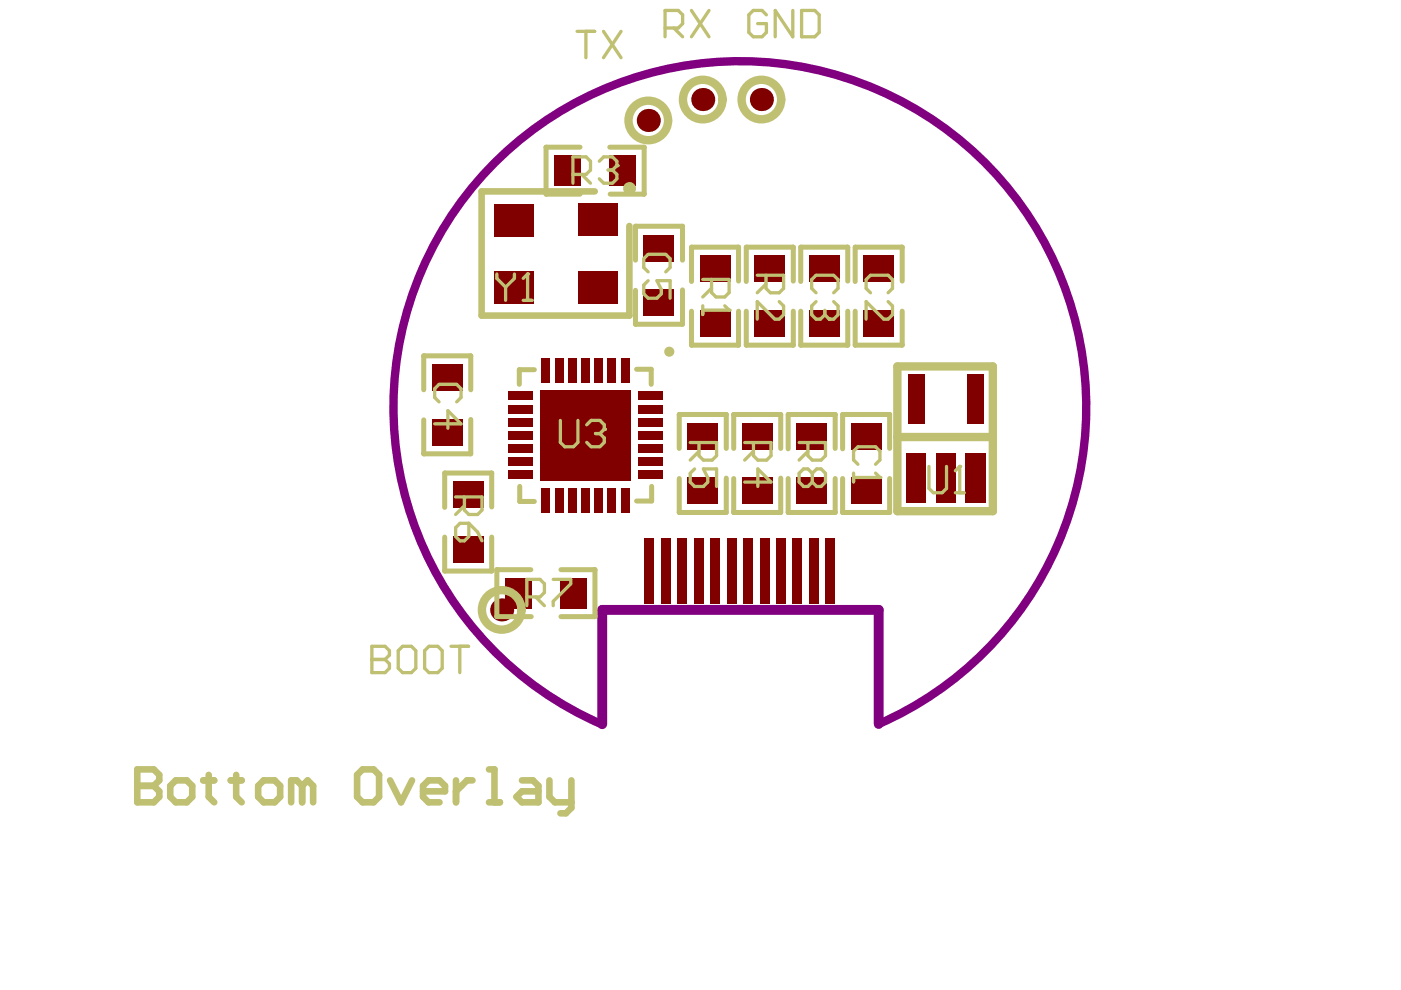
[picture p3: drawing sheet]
<svg xmlns="http://www.w3.org/2000/svg" width="297mm" height="210mm" viewBox="0 0 297 210" stroke-linecap="round" stroke-linejoin="round" font-family="sans-serif">
<path d="M186.3 153.5v-24.2h-58.6v24.3" fill="none" stroke="#800080" stroke-width="2.1"/>
<path d="M186.3 153.5a73.4 73.4 0 0 0 20.5-121 73.4 73.4 0 0 0-119.1 29.3 73.3 73.3 0 0 0 40 91.8" fill="none" stroke="#800080" stroke-width="1.8"/>
<g fill="#800000">
<path d="M204.6 96.1h4.4v10.5h-4.4z" fill-rule="evenodd"/>
<path d="M192.1 96.1h4.2v10.5h-4.2z" fill-rule="evenodd"/>
<path d="M171.6 54.2h6.4v5.7h-6.4z" fill-rule="evenodd"/>
<path d="M157.3 101.2h6.4v5.7h-6.4z" fill-rule="evenodd"/>
<path d="M160 54.2h6.4v5.7h-6.4z" fill-rule="evenodd"/>
<path d="M145.8 101.2h6.4v5.7h-6.4z" fill-rule="evenodd"/>
<path d="M205.1 79.3h3.5v10.5h-3.5z" fill-rule="evenodd"/>
<path d="M192.5 79.3h3.5v10.5h-3.5z" fill-rule="evenodd"/>
<path d="M175 114.1h2.1v14h-2.1z" fill-rule="evenodd"/>
<path d="M171.5 114.1h2.1v14h-2.1z" fill-rule="evenodd"/>
<path d="M171.6 65.7h6.4v5.7h-6.4z" fill-rule="evenodd"/>
<path d="M164.5 114.1h2.1v14h-2.1z" fill-rule="evenodd"/>
<path d="M161 114.1h2.1v14h-2.1z" fill-rule="evenodd"/>
<path d="M157.5 114.1h2.1v14h-2.1z" fill-rule="evenodd"/>
<path d="M157.3 89.7h6.4v5.6h-6.4z" fill-rule="evenodd"/>
<path d="M160 65.7h6.4v5.7h-6.4z" fill-rule="evenodd"/>
<path d="M150.6 114.1h2v14h-2z" fill-rule="evenodd"/>
<path d="M147.1 114.1h2.1v14h-2.1z" fill-rule="evenodd"/>
<path d="M143.6 114.1h2.1v14h-2.1z" fill-rule="evenodd"/>
<path d="M145.8 89.7h6.4v5.6h-6.4z" fill-rule="evenodd"/>
<path d="M136.6 114.1h2.1v14h-2.1z" fill-rule="evenodd"/>
<path d="M131.7 103.5h1.7v5.2h-1.7z" fill-rule="evenodd"/>
<path d="M128.9 103.5h1.7v5.2h-1.7z" fill-rule="evenodd"/>
<path d="M131.7 75.9h1.7v5.2h-1.7z" fill-rule="evenodd"/>
<path d="M128.9 75.9h1.7v5.2h-1.7z" fill-rule="evenodd"/>
<path d="M129.1 33h5.7v6.4h-5.7z" fill-rule="evenodd"/>
<path d="M123.3 103.5h1.7v5.2h-1.7z" fill-rule="evenodd"/>
<path d="M120.5 103.5h1.7v5.2h-1.7z" fill-rule="evenodd"/>
<path d="M117.7 103.5h1.7v5.2h-1.7z" fill-rule="evenodd"/>
<path d="M114.9 103.5h1.7v5.2h-1.7z" fill-rule="evenodd"/>
<path d="M118.7 122.6h5.7v6.4h-5.7z" fill-rule="evenodd"/>
<path d="M123.3 75.9h1.7v5.2h-1.7z" fill-rule="evenodd"/>
<path d="M120.5 75.9h1.7v5.2h-1.7z" fill-rule="evenodd"/>
<path d="M117.7 75.9h1.7v5.2h-1.7z" fill-rule="evenodd"/>
<path d="M114.9 75.9h1.7v5.2h-1.7z" fill-rule="evenodd"/>
<path d="M117.6 33h5.6v6.4h-5.6z" fill-rule="evenodd"/>
<path d="M168.9 101.2h6.4v5.7h-6.4z" fill-rule="evenodd"/>
<path d="M198.4 96.1h4.2v10.5h-4.2z" fill-rule="evenodd"/>
<path d="M180.4 101.2h6.4v5.7h-6.4z" fill-rule="evenodd"/>
<path d="M183.1 54.2h6.4v5.7h-6.4z" fill-rule="evenodd"/>
<path d="M96.1 113.6h6.4v5.7h-6.4z" fill-rule="evenodd"/>
<path d="M107.7 97h5.2v1.8h-5.2z" fill-rule="evenodd"/>
<path d="M107.7 99.8h5.2v1.8h-5.2z" fill-rule="evenodd"/>
<path d="M135.3 97h5.3v1.8h-5.3z" fill-rule="evenodd"/>
<path d="M135.3 99.8h5.3v1.8h-5.3z" fill-rule="evenodd"/>
<path d="M107.7 83.1h5.2v1.7h-5.2z" fill-rule="evenodd"/>
<path d="M107.7 85.8h5.2v1.8h-5.2z" fill-rule="evenodd"/>
<path d="M107.7 88.6h5.2v1.8h-5.2z" fill-rule="evenodd"/>
<path d="M135.3 83.1h5.3v1.7h-5.3z" fill-rule="evenodd"/>
<path d="M135.3 85.8h5.3v1.8h-5.3z" fill-rule="evenodd"/>
<path d="M135.3 88.6h5.3v1.8h-5.3z" fill-rule="evenodd"/>
<path d="M122.5 57.4h8.4v7h-8.4z" fill-rule="evenodd"/>
<path d="M104.7 57.4h8.4v7h-8.4z" fill-rule="evenodd"/>
<path d="M104.7 43.2h8.4v7h-8.4z" fill-rule="evenodd"/>
<path d="M122.5 43.1h8.4v7h-8.4z" fill-rule="evenodd"/>
<path d="M168 114.1h2.1v14h-2.1z" fill-rule="evenodd"/>
<path d="M154 114.1h2.1v14h-2.1z" fill-rule="evenodd"/>
<path d="M183.1 65.7h6.4v5.7h-6.4z" fill-rule="evenodd"/>
<path d="M168.9 89.7h6.4v5.6h-6.4z" fill-rule="evenodd"/>
<path d="M180.4 89.7h6.4v5.6h-6.4z" fill-rule="evenodd"/>
<path d="M140.1 114.1h2.1v14h-2.1z" fill-rule="evenodd"/>
<path d="M126.1 103.5h1.7v5.2h-1.7z" fill-rule="evenodd"/>
<path d="M96.1 102.1h6.4v5.7h-6.4z" fill-rule="evenodd"/>
<path d="M107.1 122.6h5.7v6.4h-5.7z" fill-rule="evenodd"/>
<path d="M136.5 61.3h6.4v5.7h-6.4z" fill-rule="evenodd"/>
<path d="M136.5 49.8h6.4v5.6h-6.4z" fill-rule="evenodd"/>
<path d="M126.1 75.9h1.7v5.2h-1.7z" fill-rule="evenodd"/>
<path d="M107.7 91.4h5.2v1.8h-5.2z" fill-rule="evenodd"/>
<path d="M107.7 94.2h5.2v1.8h-5.2z" fill-rule="evenodd"/>
<path d="M135.3 91.4h5.3v1.8h-5.3z" fill-rule="evenodd"/>
<path d="M135.3 94.2h5.3v1.8h-5.3z" fill-rule="evenodd"/>
<path d="M114.5 82.7h19.2v19.2h-19.2z" fill-rule="evenodd"/>
<path d="M148.4 54.2h6.4v5.7h-6.4z" fill-rule="evenodd"/>
<path d="M91.6 88.8h6.4v5.6h-6.4z" fill-rule="evenodd"/>
<path d="M91.6 77.2h6.4v5.7h-6.4z" fill-rule="evenodd"/>
<path d="M148.4 65.7h6.4v5.7h-6.4z" fill-rule="evenodd"/>
</g>
<g fill="#800000">
<circle cx="106.4" cy="129.3" r="2.45"/>
<circle cx="161.4" cy="21.1" r="2.45"/>
<circle cx="149" cy="21.1" r="2.45"/>
<circle cx="137.5" cy="25.5" r="2.45"/>
</g>
<g fill="none" stroke="#c0c073" stroke-width="1.1">
<path d="M115.8 31.3v9.9h7.2M115.8 31.2h7.2M129.3 31.2l7.3 .1M136.6 31.4v9.8h-7.2M115.8 41.1l.1 .1M134.8 48l-.1 .1M136.6 41.1l-.1 .1M144.6 48h-9.9v7.2M144.7 48v7.2M146.7 52.4l-.1 7.3M146.8 52.4h9.8v7.2M156.5 52.4l.1 .1"/>
<path d="M158.3 52.4l-.1 7.3M158.4 52.4h9.8v7.2M168.1 52.4l.1 .1M169.9 52.4l-.1 7.3M169.9 52.4h9.8v7.2M179.6 52.4l.1 .1M181.4 52.4l-.1 7.3M181.5 52.4h9.8v7.2M191.2 52.4l.1 .1M89.9 75.4l-.1 .1M99.7 75.4h-9.9v7.2M99.8 75.4v7.2"/>
<path d="M113.3 78.4h-3.2v3.1M134.7 61.6v7.1h9.8M134.7 68.7h.1M135 78.3h3.1v3.2M144.7 61.5l-.1 7.2M146.6 66v7.2M156.6 73.1l-.1 .1M156.6 66v7.2h-9.9M158.2 66v7.2M168.2 73.1l-.1 .1M168.2 66v7.2h-9.9M169.8 66v7.2"/>
<path d="M179.7 73.1v.1M179.7 66v7.2h-9.8M181.3 66v7.2M191.3 73.1l-.1 .1M191.3 66v7.2h-9.9M89.8 89v7.2h9.8M89.8 96.1l.1 .1M99.8 88.9l-.1 7.3M144.1 87.9l-.1 .1M153.9 87.9h-9.9v7.2M154 87.9v7.2M155.6 87.9v.1"/>
<path d="M165.4 87.9h-9.8v7.2M165.5 87.9v7.2M167.2 87.9l-.1 7.3M167.3 87.9h9.8v7.2M177 87.9l.1 .1M178.7 87.9l-.1 7.3M178.8 87.9h9.8v7.2M188.5 87.9l.1 .1M94.3 113.9v7.2M94.4 100.3l-.1 7.3M94.5 100.3h9.8v7.2M104.2 100.3l.1 .1"/>
<path d="M104.3 113.9v7.2h-9.9M110.2 103.1v3.2h3.1M138.2 103.1v3.1h-3.2M144 101.5v7.2h9.8M144 108.6l.1 .1M154 101.4l-.1 7.3M155.6 101.5v7.2h9.8M155.6 108.6v.1M165.5 101.4l-.1 7.3M167.1 101.5v7.2M177.1 108.6l-.1 .1M177.1 101.5v7.2h-9.9"/>
<path d="M178.6 101.5v7.2M188.6 108.6l-.1 .1M188.6 101.5v7.2h-9.9M104.3 121l-.1 .1M105.3 130.7h7.3M105.4 120.8l-.1 .1M112.5 120.8h-7.2v9.8M118.9 130.7h7.2M118.9 120.8h7.2v9.9M126.1 120.8v.1"/>
</g>
<path d="M126.1 40.6h-24v26.3h31.3v-19" fill="none" stroke="#c0c073" stroke-width="1.4"/>
<path d="M190.3 77.7h20.2v30.7h-20.2zM190.3 92.7h20.2" fill="none" stroke="#c0c073" stroke-width="1.8"/>
<path d="M173 62.1l-.9-1v-1.8l.9-.9h3.7l1 .9v1.8l-1 1M176.7 63.9l1 1v1.8l-1 1h-.9" fill="none" stroke="#c0c073" stroke-width=".7"/>
<circle cx="175.8" cy="67.7" r=".35" fill="#c0c073"/>
<g fill="none" stroke="#c0c073" stroke-width=".7">
<path d="M160.5 58.4h5.6v2.7l-.9 1h-1.9l-.9-1v-2.7M162.4 60.2l-1.9 1.9M165.2 63.9l.9 1v1.8l-.9 1h-.9l-3.8-3.8v3.8M173 63.9l-.9 1v1.8l.9 1h1l.9-1M174.9 66.7l.9 1M174.9 65.8v.9M146.3 93.8h5.6v2.8l-.9 1h-1.9l-.9-1v-2.8M147.3 99.4l-1 1v1.8l1 .9h1.8l1-.9v-.9l-1-1.9h2.8v3.7M148.2 95.7l-1.9 1.9M157.9 93.8h5.6v2.8l-1 1h-1.8l-1-1v-2.8M159.7 95.7l-1.8 1.9M181.9 98.4l-.9-.9v-1.8l.9-1h3.7l1 1v1.8l-1 .9"/>
<path d="M157.9 102.2h5.6l-2.8-2.8v3.7M181 100.3v1.9M181 101.2h5.6"/>
</g>
<circle cx="186.6" cy="101.2" r=".35" fill="#c0c073"/>
<path d="M162.5 3.1l-.9-.9h-1.9l-.9 .9v3.8l.9 .9h1.9l.9-.9v-1.9h-1.9M168.1 2.2v5.6l-3.7-5.6v5.6M170 2.2h2.7l1 .9v3.8l-1 .9h-2.7zM105.3 58.1v.9l1.9 1.9M109.1 58.1v.9l-1.9 1.9M111.9 58.1v5.6M107.2 60.9v2.8M110.9 63.7h1.9M92.2 89.9h5.6l-2.8-2.8v3.7M93.1 85.2l-.9-.9v-1.9l.9-.9h3.7l1 .9v1.9l-1 .9M185.6 100.3l1 .9" fill="none" stroke="#c0c073" stroke-width=".7"/>
<circle cx="111.9" cy="58.1" r=".35" fill="#c0c073"/>
<path d="M111.9 58.1l-1 .9M137.4 57.6l-.9-.9v-1.8l.9-1h3.7l1 1v1.8l-1 .9M137.4 59.5l-.9 .9v1.9l.9 .9h1.9l.9-.9v-.9l-.9-1.9h2.8v3.7M149 59.2h5.6v2.8l-.9 1h-1.9l-.9-1v-2.8M149 64.8v1.9M149 65.8h5.6M150.9 61.1l-1.9 1.9" fill="none" stroke="#c0c073" stroke-width=".7"/>
<circle cx="154.6" cy="65.8" r=".35" fill="#c0c073"/>
<path d="M153.7 64.8l.9 1M184.6 62.1l-1-1v-1.8l1-.9h3.7l.9 .9v1.8l-.9 1M188.3 63.9l.9 1v1.8l-.9 1h-.9l-3.8-3.8v3.8M118.8 89.1v4.7l.9 .9h1.9l.9-.9v-4.7M124.4 90.1l.9-1h1.9l.9 1v.9M96.6 105.4h5.6v2.8l-.9 .9h-1.9l-.9-.9v-2.8M96.6 111.9l.9-.9h1.9v2.7l-.9 1h-1l-.9-1zM98.5 107.2l-1.9 1.9M99.4 111l1.9 1.8 .9 1.9M111.7 126.6h2.8l.9-1v-1.8l-.9-1h-2.8v5.6M113.6 126.6l1.8 1.8M117.3 122.8h3.7v1l-3.7 3.7v.9" fill="none" stroke="#c0c073" stroke-width=".7"/>
<circle cx="128.1" cy="91" r=".35" fill="#c0c073"/>
<path d="M122.4 6.7h3.7M124.2 6.7v5.5M127.9 6.7l3.8 5.5M131.7 6.7l-3.8 5.5M121.5 37h2.8l.9-.9v-1.9l-.9-.9h-2.8v5.5M123.3 37l1.9 1.8M127.1 34.2l.9-.9h1.9l.9 .9v.9M126.3 91.9h.9M127.2 91.9l.9 1v.9l-.9 .9h-1.9l-.9-.9M128.1 91l-.9 .9" fill="none" stroke="#c0c073" stroke-width=".7"/>
<circle cx="130.8" cy="35.1" r=".35" fill="#c0c073"/>
<path d="M128.9 36.1h1M129.9 36.1l.9 .9v.9l-.9 .9h-1.9l-.9-.9M130.8 35.1l-.9 1M169.4 93.8h5.6v2.8l-.9 1h-1.9l-.9-1v-2.8M171.3 95.7l-1.9 1.9M197 98.9v4.6l.9 1h1.9l.9-1v-4.6M203.5 98.9v5.6M172.2 100.4l1-1h.9l.9 1v1.8l-.9 .9h-.9l-1-.9M172.2 100.4l-.9-1h-.9l-1 1v1.8l1 .9h.9l.9-.9M172.2 100.4v1.8M202.5 104.5h1.9" fill="none" stroke="#c0c073" stroke-width=".7"/>
<circle cx="203.5" cy="98.9" r=".35" fill="#c0c073"/>
<path d="M141 5.9h2.8l.9-.9v-1.9l-.9-.9h-2.8v5.6M142.9 5.9l1.8 1.9M146.6 2.2l3.7 5.6M150.3 2.2l-3.7 5.6M203.5 98.9l-1 .9" fill="none" stroke="#c0c073" stroke-width=".7"/>
<path d="M29.1 163.1v7h3.5l1.2-1.2v-1.1l-1.2-1.2h-3.5" fill="none" stroke="#c0c073" stroke-width="1.4"/>
<circle cx="29.1" cy="166.6" r=".7" fill="#c0c073"/>
<g fill="none" stroke="#c0c073" stroke-width="1.4">
<path d="M29.1 163.1h3.5l1.2 1.2v1.2l-1.2 1.1h-3.5M36.1 166.6l1.2-1.1h2.3l1.2 1.1v2.3l-1.2 1.2h-2.3l-1.2-1.2zM43.1 165.5h2.3M44.3 164.3v4.6l1.1 1.2M48.9 165.5h2.3M50.1 164.3v4.6l1.1 1.2M54.7 166.6l1.2-1.1h2.3l1.2 1.1v2.3l-1.2 1.2h-2.3l-1.2-1.2zM64.1 166.6l-1.2-1.1h-1.2v4.6M64.1 166.6v3.5M64.1 166.6l1.1-1.1 1.2 1.1v3.5M75.7 164.3l1.2-1.2h2.3l1.2 1.2v4.6l-1.2 1.2h-2.3l-1.2-1.2zM82.7 165.5l2.3 4.6 2.4-4.6"/>
<path d="M89.7 167.8h4.7v-1.2l-1.2-1.1h-2.3l-1.2 1.1v2.3l1.2 1.2h2.3M96.7 165.5v4.6M100.2 165.5h-1.2l-2.3 2.3M103.7 163.1h1.1v7M103.7 170.1h2.3M110.7 165.5h2.3l1.2 1.1v3.5h-3.5l-1.2-1.2 1.2-1.1h3.5M116.5 165.5v3.4l1.2 1.2h3.4M121.1 165.5v5.8l-1.1 1.1h-1.2"/>
</g>
<path d="M78.8 137v5.6h2.8l1-.9v-.9l-1-1h-2.8" fill="none" stroke="#c0c073" stroke-width=".7"/>
<circle cx="78.8" cy="139.8" r=".35" fill="#c0c073"/>
<path d="M78.8 137h2.8l1 1v.9l-1 .9h-2.8M84.4 138l1-1h1.8l1 1v3.7l-1 .9h-1.8l-1-.9zM91 137h1.8l1 1v3.7l-1 .9h-1.8l-1-.9v-3.7zM95.6 137h3.7M97.5 137v5.6" fill="none" stroke="#c0c073" stroke-width=".7"/>
<circle cx="133.5" cy="40" r=".66" fill="none" stroke="#c0c073" stroke-width="1.4"/>
<g fill="none" stroke="#c0c073" stroke-width="1.8">
<circle cx="137.5" cy="25.5" r="4.2"/>
<circle cx="149" cy="21.1" r="4.2"/>
<circle cx="161.4" cy="21.1" r="4.2"/>
<circle cx="106.4" cy="129.3" r="4.2"/>
</g>
<circle cx="141.9" cy="74.6" r=".53" fill="none" stroke="#c0c073" stroke-width="1.1"/>
</svg>
